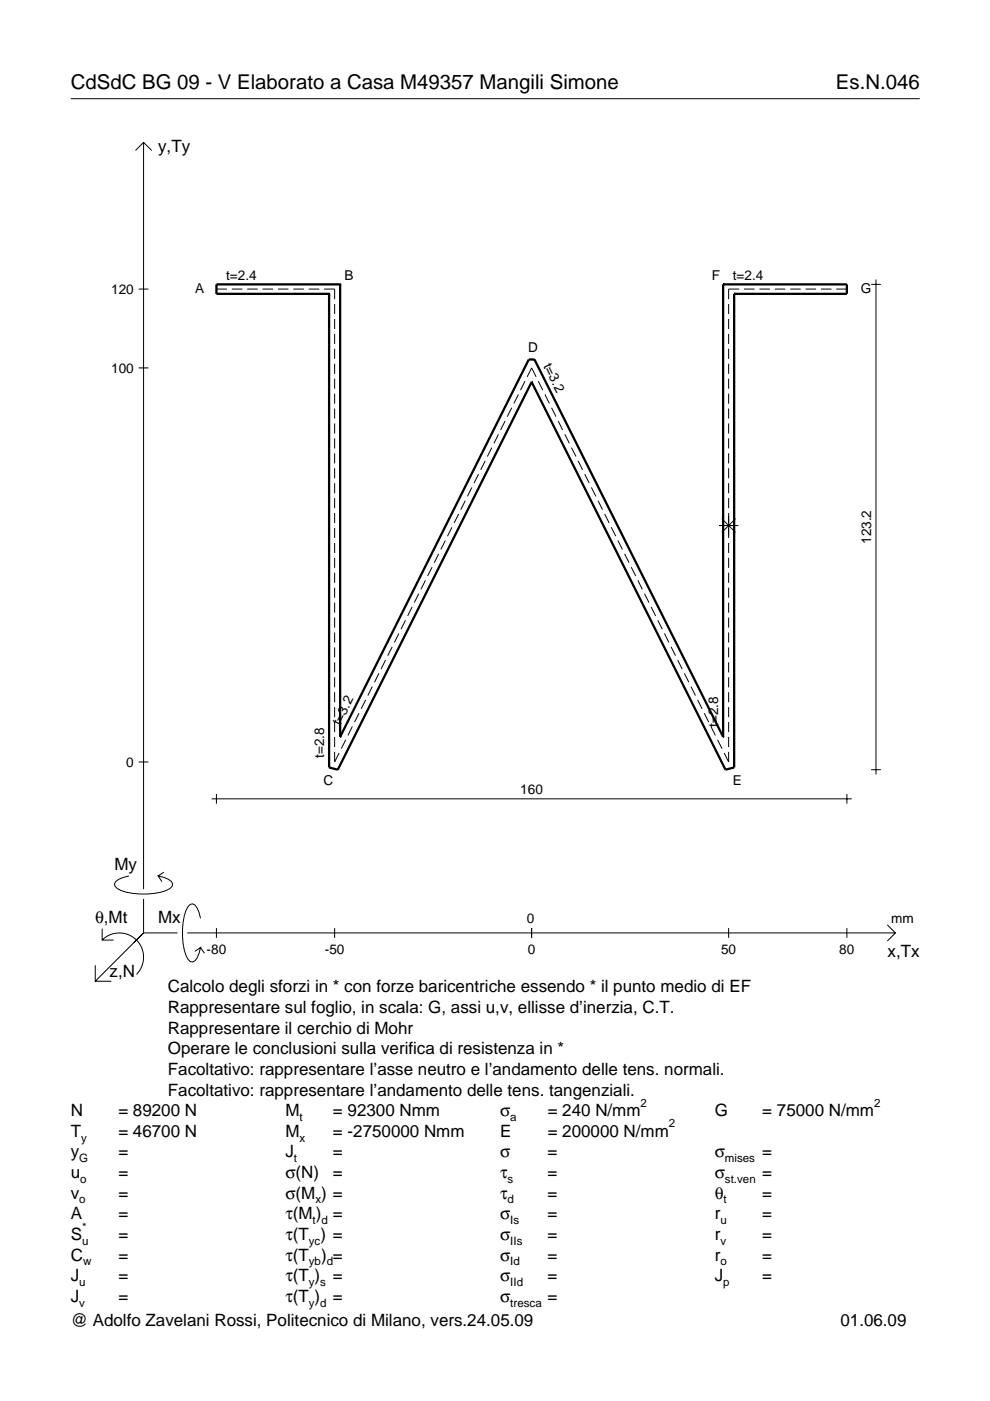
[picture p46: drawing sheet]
<svg xmlns="http://www.w3.org/2000/svg" width="210mm" height="297mm" viewBox="0 0 210 297" stroke-linecap="round" stroke-linejoin="round" font-family="sans-serif">
<defs><g id="words">
<g font-size="4.3">
<text x="15" y="18.9">CdSdC BG 09 - V Elaborato a Casa M49357 Mangili Simone</text>
<text x="177.2" y="18.9">Es.N.046</text>
</g>
<g font-size="3.6">
<text x="33.5" y="32.3">y,Ty</text>
<text x="24.3" y="184.4">My</text>
<text x="20.1" y="195.7">θ,Mt</text>
<text x="33.5" y="195.7">Mx</text>
<text x="188.2" y="203">x,Tx</text>
<text x="23.2" y="207.1">z,N</text>
<text x="35.6" y="210.4">Calcolo degli sforzi in * con forze baricentriche essendo * il punto medio di EF</text>
<text x="35.6" y="214.8">Rappresentare sul foglio, in scala: G, assi u,v, ellisse d’inerzia, C.T.</text>
<text x="35.6" y="219.2">Rappresentare il cerchio di Mohr</text>
<text x="35.6" y="223.5">Operare le conclusioni sulla verifica di resistenza in *</text>
<text x="35.6" y="227.9">Facoltativo: rappresentare l’asse neutro e l’andamento delle tens. normali.</text>
<text x="35.6" y="232.3">Facoltativo: rappresentare l’andamento delle tens. tangenziali.</text>
<text x="15" y="236.7">N</text>
<text x="25.1" y="236.7">= 89200 N</text>
<text x="60.5" y="236.7">M</text>
<text x="70.6" y="236.7">= 92300 Nmm</text>
<text x="106" y="236.7">σ</text>
<text x="116.1" y="236.7">= 240 N/mm</text>
<text x="151.5" y="236.7">G</text>
<text x="161.6" y="236.7">= 75000 N/mm</text>
<text x="15" y="245.4">y</text>
<text x="15" y="241">T</text>
<text x="25.1" y="245.4">=</text>
<text x="25.1" y="241">= 46700 N</text>
<text x="60.5" y="245.4">J</text>
<text x="60.5" y="241">M</text>
<text x="70.6" y="245.4">=</text>
<text x="70.6" y="241">= -2750000 Nmm</text>
<text x="106" y="245.4">σ</text>
<text x="106" y="241">E</text>
<text x="116.1" y="245.4">=</text>
<text x="116.1" y="241">= 200000 N/mm</text>
<text x="151.5" y="245.4">σ</text>
<text x="161.6" y="245.4">=</text>
<text x="15" y="249.8">u</text>
<text x="25.1" y="249.8">=</text>
<text x="60.5" y="249.8">σ(N)</text>
<text x="70.6" y="249.8">=</text>
<text x="106" y="249.8">τ</text>
<text x="116.1" y="249.8">=</text>
<text x="151.5" y="249.8">σ</text>
<text x="161.6" y="249.8">=</text>
<text x="15" y="254.2">v</text>
<text x="25.1" y="254.2">=</text>
<text x="60.5" y="254.2">σ(M ) =</text>
<text x="106" y="254.2">τ</text>
<text x="116.1" y="254.2">=</text>
<text x="151.5" y="254.2">θ</text>
<text x="161.6" y="254.2">=</text>
<text x="15" y="258.5">A</text>
<text x="15" y="262.9">S</text>
<text x="25.1" y="262.9">=</text>
<text x="25.1" y="258.5">=</text>
<text x="60.5" y="262.9">τ(T ) =</text>
<text x="60.5" y="258.5">τ(M ) =</text>
<text x="106" y="258.5">σ</text>
<text x="106" y="262.9">σ</text>
<text x="116.1" y="258.5">=</text>
<text x="116.1" y="262.9">=</text>
<text x="151.5" y="258.5">r</text>
<text x="151.5" y="262.9">r</text>
<text x="161.6" y="258.5">=</text>
<text x="161.6" y="262.9">=</text>
<text x="15" y="267.3">C</text>
<text x="25.1" y="267.3">=</text>
<text x="60.5" y="267.3">τ(T</text>
<text x="68.1" y="267.3">) =</text>
<text x="106" y="267.3">σ</text>
<text x="116.1" y="267.3">=</text>
<text x="151.5" y="267.3">r</text>
<text x="161.6" y="267.3">=</text>
<text x="15" y="271.7">J</text>
<text x="25.1" y="271.7">=</text>
<text x="60.5" y="271.7">τ(T )</text>
<text x="70.6" y="271.7">=</text>
<text x="106" y="271.7">σ</text>
<text x="116.1" y="271.7">=</text>
<text x="151.5" y="271.7">J</text>
<text x="161.6" y="271.7">=</text>
<text x="15" y="276">J</text>
<text x="15" y="281.2">@ Adolfo Zavelani Rossi, Politecnico di Milano, vers.24.05.09</text>
<text x="25.1" y="276">=</text>
<text x="60.5" y="276">τ(T )</text>
<text x="70.6" y="276">=</text>
<text x="106" y="276">σ</text>
<text x="116.1" y="276">=</text>
<text x="178.2" y="281.2">01.06.09</text>
</g>
<g font-size="2.9">
<text x="47.9" y="59.3">t=2.4</text>
<text x="73" y="59.4">B</text>
<text x="150.9" y="59.4">F</text>
<text x="155.4" y="59.3">t=2.4</text>
<text x="23.6" y="62.3">120</text>
<text x="41.4" y="62.2">A</text>
<text x="182.5" y="62.2">G</text>
<text x="112" y="74.7">D</text>
<text x="115.2" y="77.6" transform="rotate(63 115.2 77.6)">t=3.2</text>
<text x="23.6" y="79">100</text>
<text x="184.7" y="115.3" transform="rotate(-90 184.7 115.3)">123.2</text>
<text x="72.1" y="153.9" transform="rotate(-63 72.1 153.9)">t=3.2</text>
<text x="152.3" y="154.2" transform="rotate(-90 152.3 154.2)">t=2.8</text>
<text x="68.7" y="160.7" transform="rotate(-90 68.7 160.7)">t=2.8</text>
<text x="26.8" y="162.6">0</text>
<text x="68.6" y="166.3">C</text>
<text x="155.4" y="166.3">E</text>
<text x="110.3" y="168.3">160</text>
<text x="111.7" y="195.7">0</text>
<text x="189" y="195.7">mm</text>
<text x="43.8" y="202.2">-80</text>
<text x="68.9" y="202.2">-50</text>
<text x="111.9" y="202.2">0</text>
<text x="152.9" y="202.2">50</text>
<text x="178" y="202.2">80</text>
</g>
<g font-size="2.4">
<text x="63.5" y="237.7">t</text>
<text x="108.2" y="237.7">a</text>
<text x="135.8" y="234.7">2</text>
<text x="141.8" y="239">2</text>
<text x="185.3" y="234.7">2</text>
<text x="17.2" y="242">y</text>
<text x="63.5" y="242">x</text>
<text x="16.8" y="246.4">G</text>
<text x="17" y="250.8">o</text>
<text x="62.3" y="246.4">t</text>
<text x="107.6" y="250.8">s</text>
<text x="153.7" y="246.4">mises</text>
<text x="153.7" y="250.8">st.ven</text>
<text x="16.8" y="255.2">o</text>
<text x="66.9" y="255.2">x</text>
<text x="107.6" y="255.2">d</text>
<text x="153.4" y="255.2">t</text>
<text x="17.4" y="263.9">u</text>
<text x="17.4" y="260.9">*</text>
<text x="65.5" y="263.9">yc</text>
<text x="66.3" y="259.5">t d</text>
<text x="108.2" y="259.5">Is</text>
<text x="108.2" y="263.9">IIs</text>
<text x="152.7" y="259.5">u</text>
<text x="152.7" y="263.9">v</text>
<text x="17.6" y="268.3">w</text>
<text x="65.5" y="268.3">yb d</text>
<text x="108.2" y="268.3">Id</text>
<text x="152.7" y="268.3">o</text>
<text x="16.8" y="272.7">u</text>
<text x="65.5" y="272.7">y s</text>
<text x="108.2" y="272.7">IId</text>
<text x="153.3" y="272.7">p</text>
<text x="16.8" y="277">v</text>
<text x="65.5" y="277">y d</text>
<text x="108.2" y="277">tresca</text>
</g>
</g></defs>
<g fill="none" stroke="#000" stroke-width=".21">
<path d="M15 20.9h180M28.7 31.9l1.7-1.7 1.8 1.7M30.4 30.2v158.3M185.7 59.3v104.9M29.4 61.3h2.1M29.4 78h2.1M45.9 61.3h2.2M49.1 61.3h2.3M52.4 61.3h2.2M55.7 61.3h2.2M58.9 61.3h2.3M62.2 61.3h2.2"/>
<path d="M65.5 61.3h2.2M68.7 61.3h2.2v2.1M70.9 64.5v2.1M70.9 67.6v2.2M70.9 70.8v2.1M70.9 74v2.1M70.9 77.1v2.2M111.8 79.9l.9-1.9 1 1.9M154.5 64.5v2.1M154.5 67.6v2.2M154.5 70.8v2.1M154.5 74v2.1"/>
<path d="M154.5 77.1v2.2M156.7 61.3h-2.2v2.1M157.8 61.3h2.2M161 61.3h2.2M164.3 61.3h2.2M167.5 61.3h2.3M170.8 61.3h2.2M174.1 61.3h2.2M177.3 61.3h2.3M184.7 60.3h2.1M70.9 80.3v2.1M70.9 83.5v2.1"/>
<path d="M70.9 86.6v2.2M70.9 89.8v2.1M70.9 92.9v2.2M70.9 96.1v2.2M70.9 99.3v2.1M102.9 97.7l-1 1.9M104.3 94.9l-1 1.9M105.7 92.1l-1 1.9M107.1 89.3l-1 1.9M108.5 86.5l-1 1.8M109.9 83.6l-.9 1.9M111.3 80.8l-.9 1.9"/>
<path d="M114.1 80.8l1 1.9M115.5 83.6l1 1.9M116.9 86.5l1 1.8M118.3 89.3l1 1.9M119.8 92.1l.9 1.9M121.2 94.9l.9 1.9M122.6 97.7l.9 1.9M154.5 80.3v2.1M154.5 83.5v2.1M154.5 86.6v2.2M154.5 89.8v2.1M154.5 92.9v2.2"/>
<path d="M154.5 96.1v2.2M154.5 99.3v2.1M70.9 102.4v2.2M70.9 105.6v2.1M70.9 108.8v2.1M70.9 111.9v2.2M70.9 115.1v2.1M70.9 118.3v2.1M93 117.4l-.9 1.9M94.4 114.6l-.9 1.9M95.8 111.8l-.9 1.9M97.2 109l-.9 1.9"/>
<path d="M98.6 106.2l-.9 1.9M100 103.3l-.9 1.9M101.5 100.5l-1 1.9M124 100.5l.9 1.9M125.4 103.3l.9 1.9M126.8 106.2l.9 1.9M128.2 109l.9 1.9M129.6 111.8l1 1.9M131 114.6l1 1.9M132.4 117.4l1 1.9M152.4 111.4h4.1M153 110l2.9 2.9"/>
<path d="M154.5 102.4v2.2M154.5 105.6v2.1M154.5 108.8v5.3M154.5 115.1v2.1M154.5 118.3v2.1M155.9 110l-2.9 2.9M70.9 121.4v2.2M70.9 124.6v2.1M70.9 127.8v2.1M70.9 130.9v2.2M70.9 134.1v2.1M70.9 137.3v2.1"/>
<path d="M81.7 139.9l-.9 1.9M83.2 137.1l-1 1.9M84.6 134.3l-1 1.9M86 131.5l-1 1.9M87.4 128.7l-1 1.9M88.8 125.9l-1 1.9M90.2 123.1l-1 1.9M91.6 120.2l-.9 1.9M133.8 120.2l1 1.9M135.2 123.1l1 1.9M136.6 125.9l1 1.9M138.1 128.7l.9 1.9"/>
<path d="M139.5 131.5l.9 1.9M140.9 134.3l.9 1.9M142.3 137.1l.9 1.9M143.7 139.9l.9 1.9M154.5 121.4v2.2M154.5 124.6v2.1M154.5 127.8v2.1M154.5 130.9v2.2M154.5 134.1v2.1M154.5 137.3v2.1M70.9 140.4v2.2M70.9 143.6v2.1"/>
<path d="M70.9 146.8v2.1M70.9 149.9v2.2M70.9 153.1v2.1M70.9 156.3v2.1M70.9 159.4v2.2l1-1.9M73.3 156.8l-.9 1.9M74.7 154l-.9 1.9M76.1 151.2l-.9 1.9M77.5 148.4l-.9 1.9M78.9 145.6l-.9 1.9M80.3 142.8l-.9 1.9M145.1 142.8l.9 1.9"/>
<path d="M146.5 145.6l.9 1.9M147.9 148.4l1 1.9M149.3 151.2l1 1.9M150.7 154l1 1.9M152.1 156.8l1 1.9M154.5 140.4v2.2M154.5 143.6v2.1M154.5 146.8v2.1M154.5 149.9v2.2M154.5 153.1v2.1M154.5 156.3v2.1M154.5 159.4v2.2l-1-1.9"/>
<path d="M29.4 161.6h2.1M44.9 169.4h135.7M45.9 168.3v2.1M179.6 168.3v2.1M184.7 163.2h2.1M21.7 199.3a5.1 5.1 0 0 1 7.2 0 5.1 5.1 0 0 1 0 7.3M21.7 196.9v2.4h2.4M27.3 185.7a3.6 3.6 0 0 0-3 1.7l.1 .5a5.6 5.6 0 0 0 3.8 1.5 13.4 13.4 0 0 0 7.8-1l.5-.5 .1-.5a3.6 3.6 0 0 0-3.1-1.7l.8 1.2M30.4 190.6v7.2M30.4 197.8l-10.2 10.2M30.4 197.8h7.2M34.7 184.9l-1.2 .8"/>
<path d="M39.7 197.8h150.1M42.5 194.7a3.6 3.6 0 0 0-1.7-3.1l-.5 .2a5.7 5.7 0 0 0-1.5 3.7 13.3 13.3 0 0 0 1 7.9l.5 .5 .5 .1a3.6 3.6 0 0 0 1.7-3.1l-1.2 .8M45.9 196.8v2M70.9 196.8v2M112.7 196.8v2M154.5 196.8v2M179.6 196.8v2M188.1 196.1l1.7 1.7-1.7 1.7M20.2 204.7v3.3h3.4M42.5 200.9l.8 1.2"/>
</g>
<g fill="none" stroke="#000" stroke-width=".48">
<path d="M69.8 62.3h.1M69.8 62.3v100.4l1.8 .5 41.1-82.2M72.1 60.3h.1M72.1 60.3h-26.2v2h23.9M72.1 60.3v95.9M153.3 60.3h.1M153.3 60.3h26.3v2h-23.9M153.3 60.3v95.9M155.7 62.3h.1M155.7 62.3v100.4l-1.9 .5-41.1-82.2M112.7 81h.1M72.1 156.2h.1"/>
<path d="M72.1 156.2l40-80h1.2l40 80M153.3 156.2h.1"/>
</g>
<use href="#words"/>
</svg>
